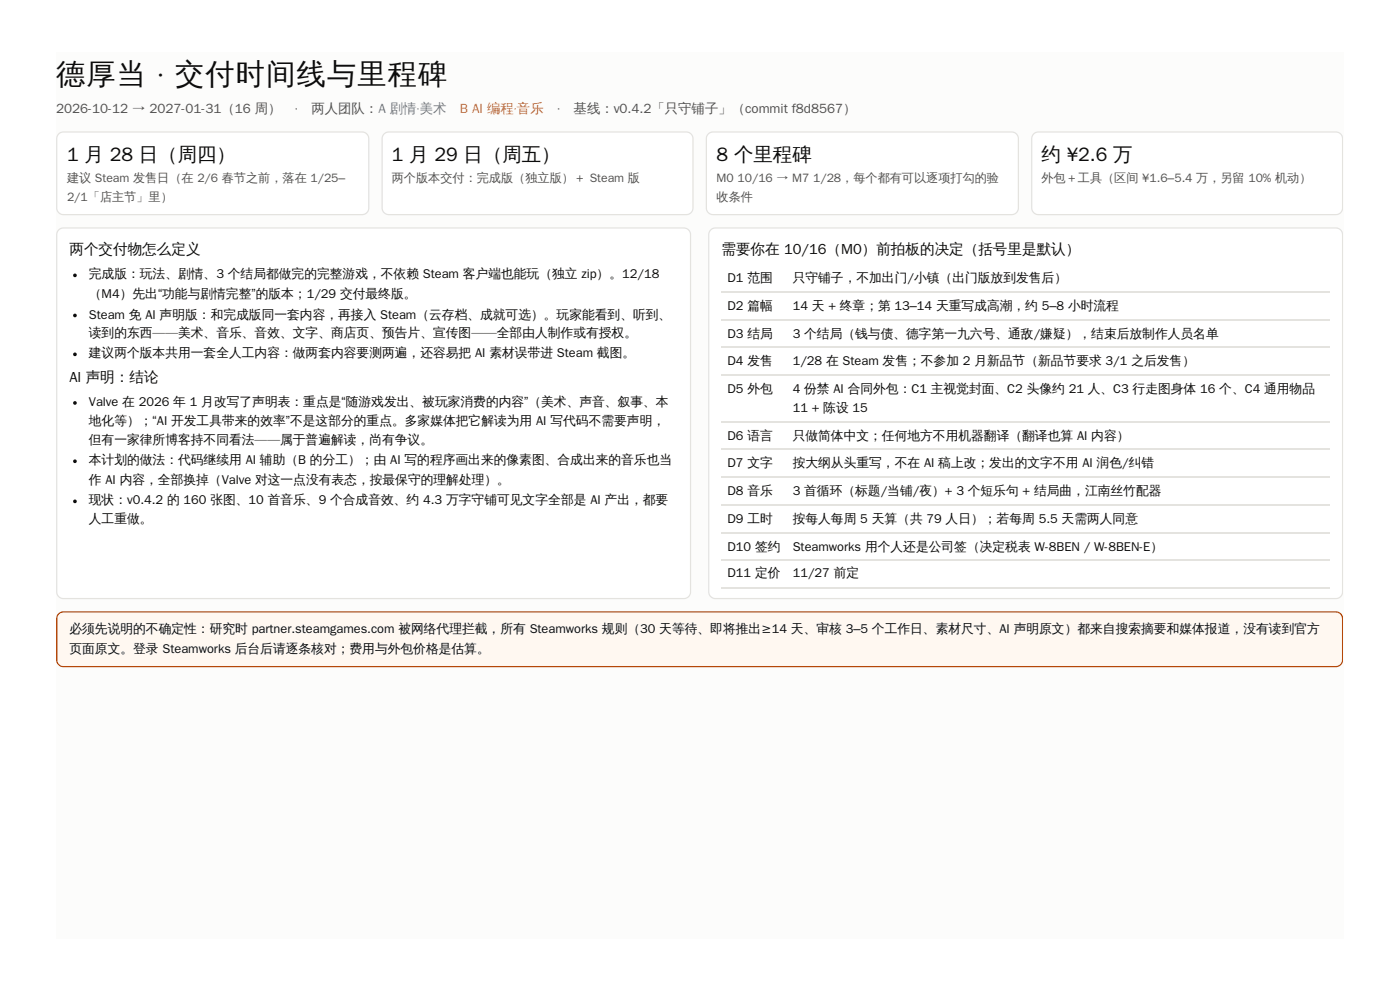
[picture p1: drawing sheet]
<svg xmlns="http://www.w3.org/2000/svg" width="297mm" height="210mm" viewBox="0 0 297 210" stroke-linecap="round" stroke-linejoin="round" font-family="sans-serif">
<defs><g id="words">
<text font-size="6.2" fill="#0b0b0b" x="11.9" y="17.8">德厚当 · 交付时间线与里程碑</text>
<g font-size="4.1" fill="#0b0b0b">
<text x="14.2" y="34">1 月 28 日（周四）</text>
<text x="83.1" y="34">1 月 29 日（周五）</text>
<text x="152" y="34">8 个里程碑</text>
<text x="220.9" y="34">约 ¥2.6 万</text>
</g>
<g font-size="3.1" fill="#0b0b0b">
<text x="14.7" y="53.9">两个交付物怎么定义</text>
<text x="153.1" y="53.9">需要你在 10/16（M0）前拍板的决定（括号里是默认）</text>
<text x="14.7" y="80.9">AI 声明：结论</text>
</g>
<text font-size="2.8" fill="#52514e" x="11.9" y="24">2026-10-12 → 2027-01-31（16 周）　·　两人团队：A 剧情·美术</text>
<text font-size="2.8" fill="#eb6834" x="97.6" y="24">B AI 编程·音乐　·　基线：v0.4.2「只守铺子」（commit f8d8567）</text>
<g font-size="2.7" fill="#0b0b0b">
<text x="18.9" y="59">完成版：玩法、剧情、3 个结局都做完的完整游戏，不依赖 Steam 客户端也能玩（独立 zip）。12/18</text>
<text x="154.4" y="59.8">D1 范围</text>
<text x="168.2" y="59.8">只守铺子，不加出门/小镇（出门版放到发售后）</text>
<text x="18.9" y="63.1">（M4）先出“功能与剧情完整”的版本；1/29 交付最终版。</text>
<text x="154.4" y="65.7">D2 篇幅</text>
<text x="168.2" y="65.7">14 天 + 终章；第 13–14 天重写成高潮，约 5–8 小时流程</text>
<text x="18.9" y="67.5">Steam 免 AI 声明版：和完成版同一套内容，再接入 Steam（云存档、成就可选）。玩家能看到、听到、</text>
<text x="18.9" y="71.4">读到的东西——美术、音乐、音效、文字、商店页、预告片、宣传图——全部由人制作或有授权。</text>
<text x="154.4" y="71.6">D3 结局</text>
<text x="168.2" y="71.6">3 个结局（钱与债、德字第一九六号、通敌/嫌疑），结束后放制作人员名单</text>
<text x="18.9" y="75.8">建议两个版本共用一套全人工内容：做两套内容要测两遍，还容易把 AI 素材误带进 Steam 截图。</text>
<text x="154.4" y="77.3">D4 发售</text>
<text x="168.2" y="77.3">1/28 在 Steam 发售；不参加 2 月新品节（新品节要求 3/1 之后发售）</text>
<text x="154.4" y="83.2">D5 外包</text>
<text x="168.2" y="83.2">4 份禁 AI 合同外包：C1 主视觉封面、C2 头像约 21 人、C3 行走图身体 16 个、C4 通用物品</text>
<text x="18.9" y="86.1">Valve 在 2026 年 1 月改写了声明表：重点是“随游戏发出、被玩家消费的内容”（美术、声音、叙事、本</text>
<text x="168.2" y="87.4">11 + 陈设 15</text>
<text x="18.9" y="90.2">地化等）；“AI 开发工具带来的效率”不是这部分的重点。多家媒体把它解读为用 AI 写代码不需要声明，</text>
<text x="18.9" y="94.1">但有一家律所博客持不同看法——属于普遍解读，尚有争议。</text>
<text x="154.4" y="93.3">D6 语言</text>
<text x="168.2" y="93.3">只做简体中文；任何地方不用机器翻译（翻译也算 AI 内容）</text>
<text x="18.9" y="98.4">本计划的做法：代码继续用 AI 辅助（B 的分工）；由 AI 写的程序画出来的像素图、合成出来的音乐也当</text>
<text x="154.4" y="99">D7 文字</text>
<text x="168.2" y="99">按大纲从头重写，不在 AI 稿上改；发出的文字不用 AI 润色/纠错</text>
<text x="18.9" y="102.6">作 AI 内容，全部换掉（Valve 对这一点没有表态，按最保守的理解处理）。</text>
<text x="18.9" y="106.9">现状：v0.4.2 的 160 张图、10 首音乐、9 个合成音效、约 4.3 万字守铺可见文字全部是 AI 产出，都要</text>
<text x="154.4" y="104.9">D8 音乐</text>
<text x="168.2" y="104.9">3 首循环（标题/当铺/夜）+ 3 个短乐句 + 结局曲，江南丝竹配器</text>
<text x="18.9" y="110.8">人工重做。</text>
<text x="154.4" y="110.8">D9 工时</text>
<text x="168.2" y="110.8">按每人每周 5 天算（共 79 人日）；若每周 5.5 天需两人同意</text>
<text x="154.4" y="116.7">D10 签约</text>
<text x="168.2" y="116.7">Steamworks 用个人还是公司签（决定税表 W-8BEN / W-8BEN-E）</text>
<text x="154.4" y="122.4">D11 定价</text>
<text x="168.2" y="122.4">11/27 前定</text>
<text x="14.7" y="134.2">必须先说明的不确定性：研究时 partner.steamgames.com 被网络代理拦截，所有 Steamworks 规则（30 天等待、即将推出≥14 天、审核 3–5 个工作日、素材尺寸、AI 声明原文）都来自搜索摘要和媒体报道，没有读到官方</text>
<text x="14.7" y="138.4">页面原文。登录 Steamworks 后台后请逐条核对；费用与外包价格是估算。</text>
</g>
<g font-size="2.6" fill="#52514e">
<text x="14.2" y="38.7">建议 Steam 发售日（在 2/6 春节之前，落在 1/25–</text>
<text x="83.1" y="38.7">两个版本交付：完成版（独立版）＋ Steam 版</text>
<text x="152" y="38.7">M0 10/16 → M7 1/28，每个都有可以逐项打勾的验</text>
<text x="220.9" y="38.7">外包＋工具（区间 ¥1.6–5.4 万，另留 10% 机动）</text>
<text x="14.2" y="42.5">2/1「店主节」里）</text>
<text x="152" y="42.5">收条件</text>
</g>
</g></defs>
<path d="M11.9 11.1h273.1v188.1h-273.1z" fill="#fcfcfb"/>
<path d="M12.5 130.1l.4-.3 .6-.1h269.9a1.42 1.42 0 0 1 1.4 1.5v8.7a1.42 1.42 0 0 1-1.4 1.4h-269.9a1.42 1.42 0 0 1-1.5-1.4v-8.7l.1-.6z" fill="#fff8f1"/>
<path d="M12.5 130.1l.4-.3 .6-.1h269.9a1.42 1.42 0 0 1 1.4 1.5v8.7a1.42 1.42 0 0 1-1.4 1.4h-269.9a1.42 1.42 0 0 1-1.5-1.4v-8.7l.1-.6z" fill="none" stroke="#b54708" stroke-width=".26"/>
<path d="M12.5 28.4l.4-.3 .6-.1h63.3a1.42 1.42 0 0 1 1.4 1.4v14.7a1.42 1.42 0 0 1-1.4 1.4h-63.3a1.42 1.42 0 0 1-1.5-1.4v-14.7l.1-.5z" fill="#fff"/>
<path d="M12.5 28.4l.4-.3 .6-.1h63.3a1.42 1.42 0 0 1 1.4 1.4v14.7a1.42 1.42 0 0 1-1.4 1.4h-63.3a1.42 1.42 0 0 1-1.5-1.4v-14.7l.1-.5z" fill="none" stroke="#e4e3df" stroke-width=".26"/>
<path d="M81.5 28.4l.4-.3 .6-.1h63.1a1.42 1.42 0 0 1 1.4 1.4v14.7a1.42 1.42 0 0 1-1.4 1.4h-63.1a1.42 1.42 0 0 1-1.4-1.4v-14.7l.1-.5z" fill="#fff"/>
<path d="M81.5 28.4l.4-.3 .6-.1h63.1a1.42 1.42 0 0 1 1.4 1.4v14.7a1.42 1.42 0 0 1-1.4 1.4h-63.1a1.42 1.42 0 0 1-1.4-1.4v-14.7l.1-.5z" fill="none" stroke="#e4e3df" stroke-width=".26"/>
<path d="M150.3 28.4l.4-.3 .6-.1h63.3a1.42 1.42 0 0 1 1.4 1.4v14.7a1.42 1.42 0 0 1-1.4 1.4h-63.3a1.42 1.42 0 0 1-1.5-1.4v-14.7l.2-.5z" fill="#fff"/>
<path d="M150.3 28.4l.4-.3 .6-.1h63.3a1.42 1.42 0 0 1 1.4 1.4v14.7a1.42 1.42 0 0 1-1.4 1.4h-63.3a1.42 1.42 0 0 1-1.5-1.4v-14.7l.2-.5z" fill="none" stroke="#e4e3df" stroke-width=".26"/>
<path d="M219.3 28.4l.5-.3 .5-.1h63.1a1.42 1.42 0 0 1 1.4 1.4v14.7a1.42 1.42 0 0 1-1.4 1.4h-63.1a1.42 1.42 0 0 1-1.4-1.4v-14.7l.1-.5z" fill="#fff"/>
<path d="M219.3 28.4l.5-.3 .5-.1h63.1a1.42 1.42 0 0 1 1.4 1.4v14.7a1.42 1.42 0 0 1-1.4 1.4h-63.1a1.42 1.42 0 0 1-1.4-1.4v-14.7l.1-.5z" fill="none" stroke="#e4e3df" stroke-width=".26"/>
<path d="M12.5 48.7l.4-.3 .6-.1h131.6a1.42 1.42 0 0 1 1.4 1.5v75.7a1.42 1.42 0 0 1-1.4 1.4h-131.6a1.42 1.42 0 0 1-1.5-1.4v-75.7l.1-.6z" fill="#fff"/>
<path d="M12.5 48.7l.4-.3 .6-.1h131.6a1.42 1.42 0 0 1 1.4 1.5v75.7a1.42 1.42 0 0 1-1.4 1.4h-131.6a1.42 1.42 0 0 1-1.5-1.4v-75.7l.1-.6z" fill="none" stroke="#e4e3df" stroke-width=".26"/>
<g fill="#0b0b0b">
<circle cx="15.9" cy="58.4" r=".39"/>
<circle cx="15.9" cy="66.9" r=".39"/>
<circle cx="15.9" cy="75.1" r=".39"/>
<circle cx="15.9" cy="85.4" r=".39"/>
<circle cx="15.9" cy="97.8" r=".39"/>
<circle cx="15.9" cy="106.3" r=".39"/>
</g>
<path d="M150.8 48.7l.4-.3 .6-.1h131.6a1.42 1.42 0 0 1 1.4 1.5v75.7a1.42 1.42 0 0 1-1.4 1.4h-131.6a1.42 1.42 0 0 1-1.4-1.4v-75.7l.1-.6z" fill="#fff"/>
<path d="M150.8 48.7l.4-.3 .6-.1h131.6a1.42 1.42 0 0 1 1.4 1.5v75.7a1.42 1.42 0 0 1-1.4 1.4h-131.6a1.42 1.42 0 0 1-1.4-1.4v-75.7l.1-.6zM153.1 62h129M153.1 67.9h129M153.1 73.6h129M153.1 79.5h129M153.1 89.5h129M153.1 95.2h129M153.1 101.1h129M153.1 107.1h129M153.1 113h129M153.1 118.7h129M153.1 124.6h129" fill="none" stroke="#e4e3df" stroke-width=".26"/>
<use href="#words"/>
</svg>
